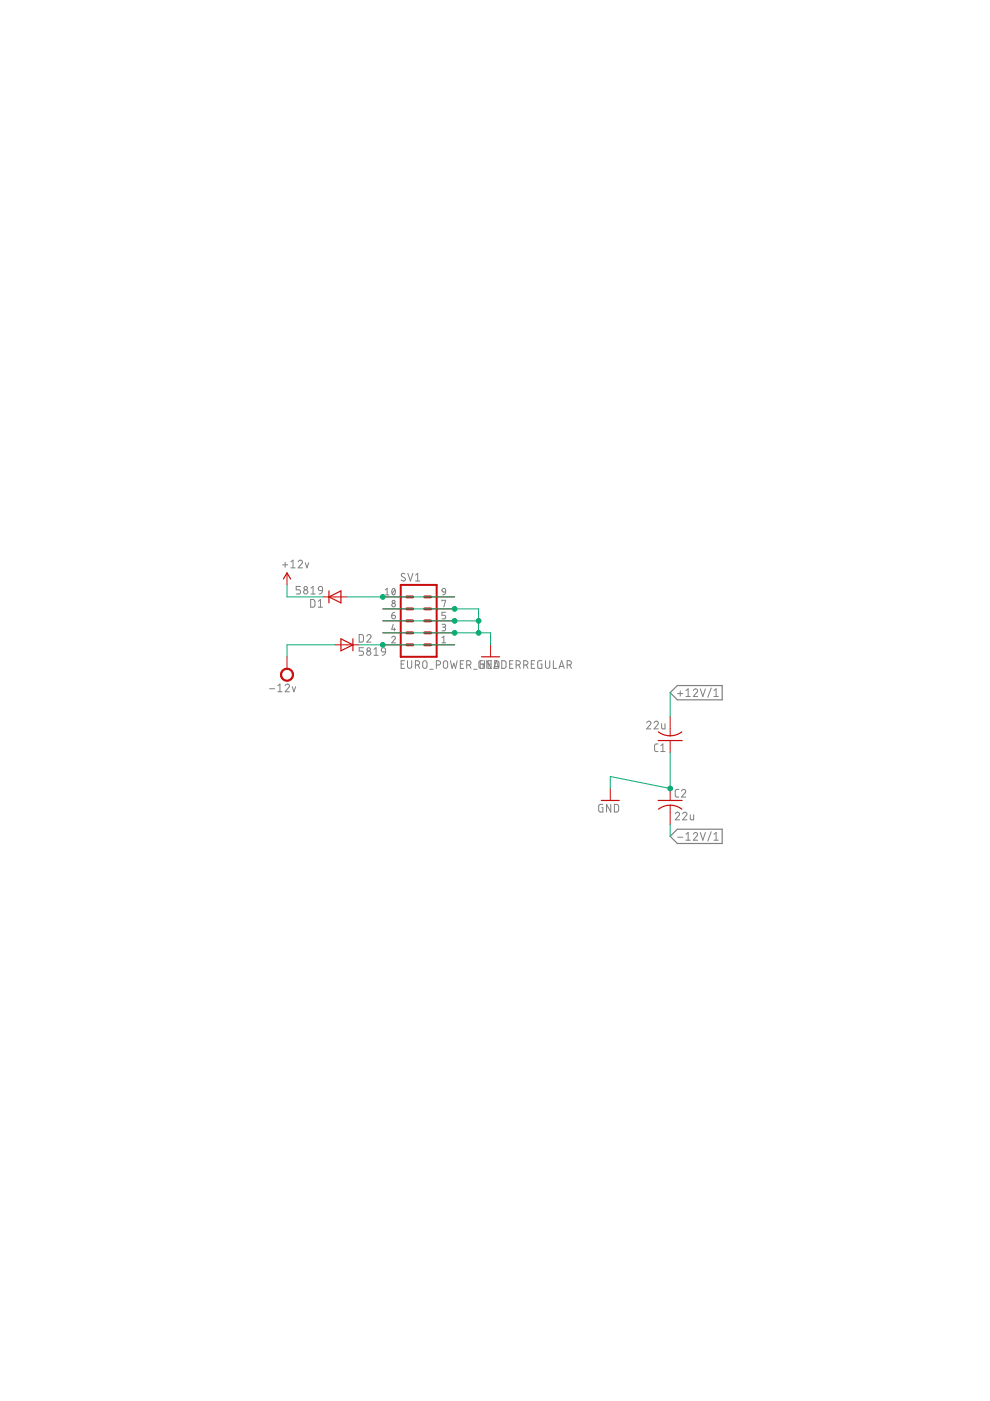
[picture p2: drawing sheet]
<svg xmlns="http://www.w3.org/2000/svg" width="210mm" height="297mm" viewBox="0 0 210 297" stroke-linecap="round" stroke-linejoin="round" font-family="sans-serif">
<g fill="none" stroke="#808080" stroke-width=".21">
<path d="M59.9 119.8h1.1M60.5 119.2v1.1M61.7 119.1l.4-.3v1.6M63.2 119.1a.45 .45 0 0 1 .7-.3 .45 .45 0 0 1 .1 .7l-.8 .9h.9M64.7 119.3l.4 1.1 .3-1.1M61.7 120.4h.9M63.7 124.3h-.9v.8h.6a.45 .45 0 0 1 .3 .4 .45 .45 0 0 1-.3 .4h-.6M65.9 127.1h.6l.2 .3 .1 .9-.3 .4h-.6zM65.9 125.9h.9M65.9 124.7l.5-.4v1.6M67.5 128.7h.9M67.5 127.5l.4-.4v1.6"/>
<path d="M67.6 124.5l.3-.2 .4 .2 .1 .7-.8-.1-.1-.3zM68.4 125.2l-.1 .4-.6 .3M76.2 134.5l.6 .1 .2 .2 .1 .9-.3 .4h-.6zM77.1 137.3h-.9v.7h.5a.45 .45 0 0 1 .4 .5 .45 .45 0 0 1-.4 .4h-.5M77.8 134.9a.45 .45 0 0 1 .6-.4 .45 .45 0 0 1 .1 .8l-.7 .8h.9M79.3 138.9h.9M79.3 137.7l.4-.4v1.6M81 137.5l.3-.2 .3 .2 .1 .7-.7-.1-.1-.3zM81.7 125.1l.4-.4v1.4M81.7 126.1h.8M81.7 138.2l-.1 .4-.6 .3M83.1 135.2a.38 .38 0 0 1 .5-.3 .38 .38 0 0 1 .1 .6l-.6 .8h.7"/>
<path d="M83.1 130.5h.4a.39 .39 0 0 1 .3 .4 .39 .39 0 0 1-.4 .3 .39 .39 0 0 1-.3-.4zM83.2 124.8h.1a.72 .72 0 0 1 .6 .6 .72 .72 0 0 1-.4 .7 .85 .85 0 0 1-.3-1.3zM83.4 132.4l-.3 1h.7M83.6 133.1v.7M83.7 129.8l-.4 .1-.2 .6M83.8 125.1l-.7 .7M85.9 121.7l-.6-.1-.2 .3 .1 .3 .6 .3a.37 .37 0 0 1 .1 .5 .37 .37 0 0 1-.5 .1l-.4-.1M86.5 121.6l.5 1.6 .5-1.6M88.1 121.9l.5-.3v1.6M88.1 123.2h.9M93.7 132.4h.6l.2 .2-.2 .3-.4 .1M93.7 135.2l.4-.3v1.4"/>
<path d="M93.7 136.3h.8M93.7 127.4v-.1h.8l-.4 1.4M93.8 124.9l.3-.2 .3 .2 .1 .6-.7-.1-.1-.3zM94.1 133a.39 .39 0 0 1 .4 .4 .39 .39 0 0 1-.4 .4h-.4M94.5 129.8h-.8v.7h.5a.39 .39 0 0 1 .3 .3 .39 .39 0 0 1-.3 .4h-.5M94.5 125.5l-.1 .4-.5 .2M57.1 146h1.1M58.9 145.4l.5-.4v1.7M58.9 146.7h.9M60.5 145.4a.45 .45 0 0 1 .6-.3 .45 .45 0 0 1 .1 .7l-.7 .9h.9M62 145.6l.3 1.1 .4-1.1M85 140.8h.6"/>
<path d="M85.8 140.1h-.8v1.6h.8M86.4 140.1v1.2a.44 .44 0 0 0 .4 .4 .44 .44 0 0 0 .5-.4v-1.2M88.1 141h.4a.46 .46 0 0 0 .5-.5 .46 .46 0 0 0-.5-.4h-.4v1.6M88.6 141l.4 .7M89.8 140.2l.3-.1 .3 .1 .1 1.1a.46 .46 0 0 1-.4 .4 .46 .46 0 0 1-.5-.4zM91.1 141.9h.7M92.5 141h.5a.46 .46 0 0 0 .4-.5 .46 .46 0 0 0-.4-.4h-.5v1.6M94.1 140.2l.3-.1 .5 .3v.9a.46 .46 0 0 1-.4 .4 .46 .46 0 0 1-.5-.4zM95.5 140.1l.4 1.6 .3-1.1 .4 1.1 .3-1.6M97.6 140.8h.5M98.3 140.1h-.7v1.6h.7M99 141h.4a.46 .46 0 0 0 .5-.5 .46 .46 0 0 0-.5-.4h-.4v1.6"/>
<path d="M99.5 141l.4 .7M100.4 141.9h.8M101.8 140.8h.9M101.8 140.1v1.6M102.4 140.1l-.8 .1v1.4l.8 .1v-.9M102.7 140.1v1.6M103.5 140.8h.5M104.1 140.1v1.6l-.9-1.6v1.6M104.2 140.1h-.7v1.6h.7M104.7 141.7l.5-1.6 .6 1.6M104.8 141.3h.8M104.9 140.1h.6l.2 .3 .1 .9-.3 .4h-.6z"/>
<path d="M106.4 140.1h.6l.3 .3v1l-.3 .3h-.6zM108.1 140.8h.5M108.8 140.1h-.7v1.6h.7M109.4 141h.5a.46 .46 0 0 0 .4-.5 .46 .46 0 0 0-.4-.4h-.5v1.6M110 141l.3 .7M111 141h.5a.46 .46 0 0 0 .5-.5 .46 .46 0 0 0-.5-.4h-.5v1.6M111.6 141l.4 .7M112.6 140.8h.6M113.4 140.1h-.8v1.6h.8M114.9 140.1h-.5l-.4 .2v1.1l.2 .3h.7v-.9h-.3M115.7 140.1v1.2a.46 .46 0 0 0 .4 .4 .46 .46 0 0 0 .5-.4v-1.2M117.3 140.1v1.6h.7"/>
<path d="M118.5 141.7l.6-1.6 .5 1.6M118.7 141.3h.8M120.2 141h.5a.46 .46 0 0 0 .5-.5 .46 .46 0 0 0-.5-.4h-.5v1.6M120.8 141l.4 .7M137.1 153.3a.44 .44 0 0 1 .6-.4 .44 .44 0 0 1 .2 .7l-.8 .9h.9M138.7 153.3a.44 .44 0 0 1 .6-.4 .44 .44 0 0 1 .1 .7l-.7 .9h.9M139.5 157.7l-.5 .1-.2 .3v1l.2 .2h.5M140.1 159.3h.9M140.1 158.1l.4-.4v1.6M140.3 153.4v1l.2 .1h.5v-1.1M143.7 147h1.1M144.2 146.5v1.1"/>
<path d="M145.4 146.4l.5-.4v1.7M145.4 147.7h.9M147 146.4a.44 .44 0 0 1 .6-.3 .44 .44 0 0 1 .2 .7l-.8 .9h.9M148.5 146l.5 1.7 .6-1.7M150.8 145.9l-.7 1.9M151.4 147.7h.9M151.4 146.4l.4-.4v1.7M127.8 170.5h-.5l-.3 .3-.1 1 .2 .3 .7 .1v-.9h-.2M129.5 170.5v1.7l-.9-1.7v1.7M130.3 170.5l.6 .1 .2 .2 .1 .9-.3 .4-.6 .1zM143.2 172.6a.45 .45 0 0 1 .6-.4 .45 .45 0 0 1 .2 .7l-.8 .9h.9M143.7 177.5h1.1"/>
<path d="M143.9 167.4h-.5l-.2 .3v1.1l.2 .2h.5M144.5 167.7a.45 .45 0 0 1 .6-.3 .45 .45 0 0 1 .1 .7l-.7 .9h.9M144.7 172.6a.44 .44 0 0 1 .7-.4 .44 .44 0 0 1 .1 .7l-.8 .9h.9M145.4 176.9l.5-.4v1.6M145.4 178.1h.9M146.3 172.7l.1 1 .2 .1h.5v-1.1M147 176.9a.44 .44 0 0 1 .6-.4 .44 .44 0 0 1 .2 .7l-.8 .9h.9M148.5 176.5l.5 1.6 .6-1.6M150.8 176.3l-.7 2M151.4 176.9l.4-.4v1.6M151.4 178.1h.9"/>
<circle cx="64.8" cy="124.7" r=".36"/>
<circle cx="64.8" cy="125.5" r=".46"/>
<circle cx="78.2" cy="137.7" r=".36"/>
<circle cx="78.2" cy="138.5" r=".46"/>
<circle cx="83.4" cy="127.6" r=".31"/>
<circle cx="83.5" cy="128.3" r=".39"/>
</g>
<path d="M142.1 146.9l1.5-1.5h9.5v3h-9.5zM142.1 177.3l1.5-1.5h9.5v3h-9.5z" fill="none" stroke="#808080" stroke-width=".25"/>
<path d="M60.1 122.7l.8-1.2 .7 1.2M69.7 126.6l2.6-1.3v2.5zM69.7 125.3v2.5M72.3 135.4l2.5 1.3-2.5 1.3zM74.8 135.4v2.6M102.1 139.3h3.8M139.6 157h5M139.6 155.2a4 4 0 0 0 4.9 0M127.5 169.7h3.8M139.6 169.7h5M139.6 171.6a4 4 0 0 1 5 0" fill="none" stroke="#c90d0c" stroke-width=".25"/>
<g fill="none" stroke="#c90d0c" stroke-width=".21">
<path d="M60.9 121.5v2.5M60.9 139.3v2.5M68.5 126.6h5.1M71 136.7h5.1M81.2 126.6h5M81.2 136.7h5M81.2 134.2h5M81.2 131.6h5M81.2 129.1h5M91.3 126.6h5.1M91.3 136.7h5.1M91.3 134.2h5.1"/>
<path d="M91.3 131.6h5.1M91.3 129.1h5.1M104 136.7v2.6M142.1 151.9v4.1M142.1 157v2.6M129.4 167.2v2.5M142.1 167.2v2.5M142.1 170.7v4.1"/>
</g>
<path d="M59.8 142.1a1.4 1.4 0 0 1 2.2 .2 1.4 1.4 0 0 1-.8 2.1 1.4 1.4 0 0 1-1.7-1.3h.2a1.14 1.14 0 0 1 1.6-1.1 1.14 1.14 0 0 1 .3 1.9 1.14 1.14 0 0 1-1.8-.6l-.1-.2h-.2z" fill-rule="evenodd" fill="#c90d0c" stroke="#c90d0c" stroke-width=".21"/>
<path d="M85 124h7.6v15.3h-7.6z" fill="none" stroke="#c90d0c" stroke-width=".42"/>
<path d="M86.2 131.6h1.3M86.2 134.2h1.3M86.2 136.7h1.3M86.2 126.6h1.3M86.2 129.1h1.3M90 131.6h1.3M90 134.2h1.3M90 136.7h1.3M90 126.6h1.3M90 129.1h1.3" fill="none" stroke="#c90d0c" stroke-width=".61"/>
<path d="M60.9 124v2.6h7.6M71 136.7h-10.1v2.6M73.6 126.6h22.8M76.1 136.7h20.3M81.2 129.1h20.3v5.1M81.2 131.6h20.3M81.2 134.2h22.8v2.5M142.1 146.9v5M142.1 159.6v7.6l-12.7-2.6v2.6M142.1 174.8v2.5" fill="none" stroke="#0dab76" stroke-width=".21"/>
<g fill="#0dab76" stroke="#0dab76" stroke-width=".21">
<circle cx="142.1" cy="167.2" r=".51"/>
<circle cx="101.5" cy="131.6" r=".51"/>
<circle cx="101.5" cy="134.2" r=".51"/>
<circle cx="96.4" cy="134.2" r=".51"/>
<circle cx="96.4" cy="131.6" r=".51"/>
<circle cx="96.4" cy="129.1" r=".51"/>
<circle cx="81.2" cy="126.6" r=".51"/>
<circle cx="81.2" cy="136.7" r=".51"/>
</g>
</svg>
